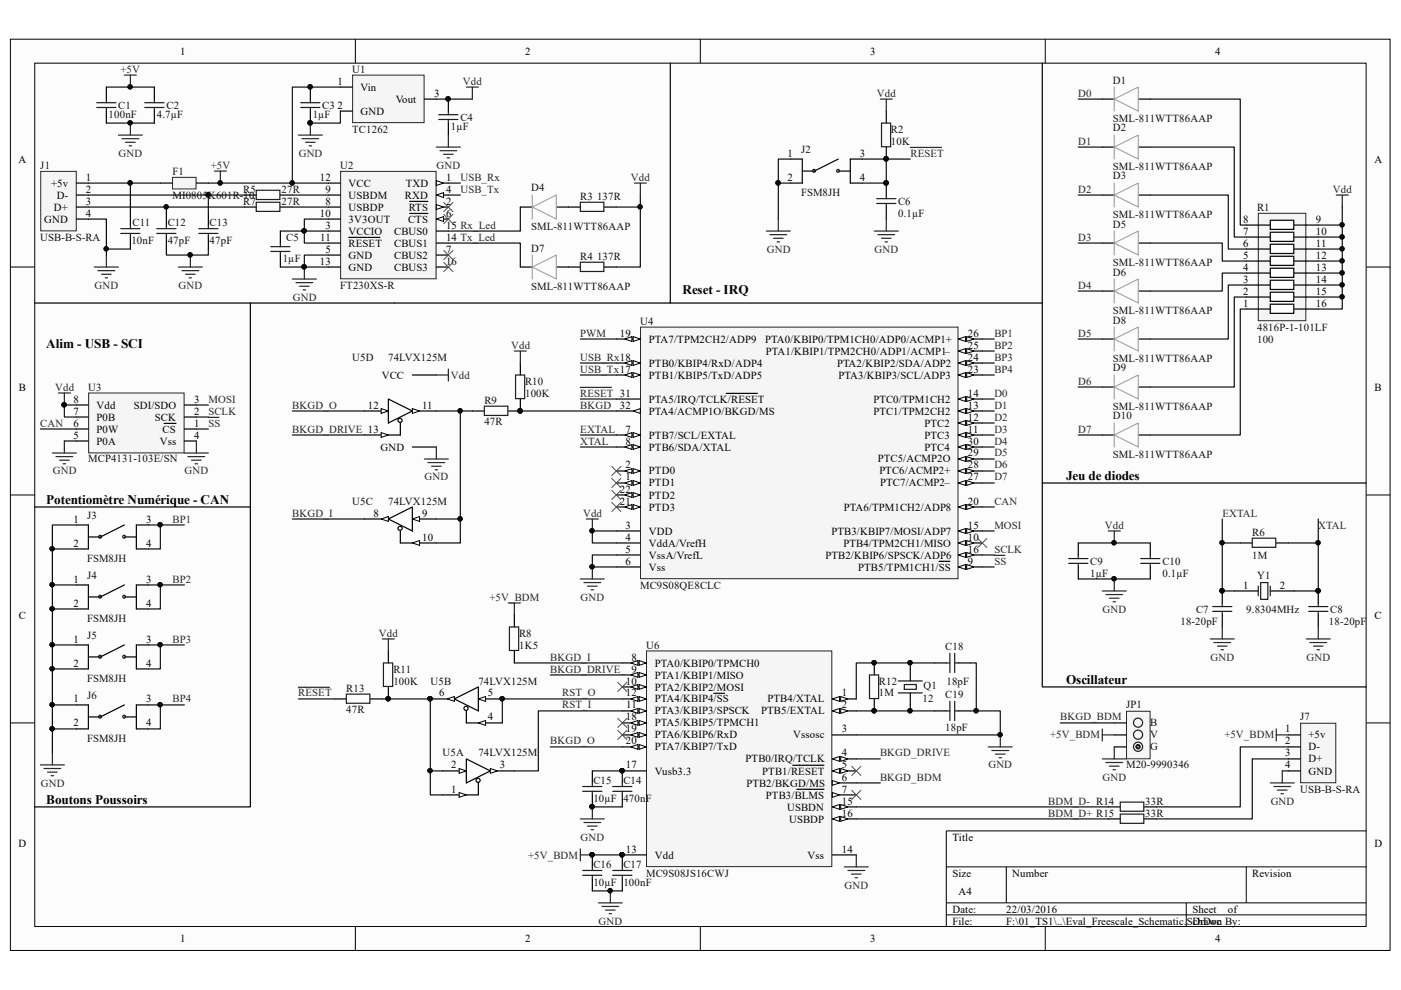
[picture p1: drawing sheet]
<svg xmlns="http://www.w3.org/2000/svg" width="297mm" height="210mm" viewBox="0 0 297 210" stroke-linecap="round" stroke-linejoin="round" font-family="sans-serif">
<defs><g id="words">
<g font-size="2.8">
<text x="144.7" y="62.4">Reset - IRQ</text>
<text x="9.8" y="73.8">Alim - USB - SCI</text>
<text x="226.1" y="101.8">Jeu de diodes</text>
<text x="9.8" y="106.9">Potentiomètre Numérique - CAN</text>
<text x="226.1" y="145">Oscillateur</text>
<text x="9.8" y="170.4">Boutons Poussoirs</text>
</g>
<g font-size="2.3">
<text x="38.2" y="11.6">1</text>
<text x="111.3" y="11.6">2</text>
<text x="184.5" y="11.6">3</text>
<text x="257.6" y="11.6">4</text>
<text x="71.5" y="18">1</text>
<text x="71.5" y="23">2</text>
<text x="76.5" y="19.2">Vin</text>
<text x="83.9" y="21.8">Vout</text>
<text x="92" y="20.5">3</text>
<text x="76.5" y="24.3">GND</text>
<text x="3.9" y="34.5">A</text>
<text x="167" y="33.2">1</text>
<text x="182.3" y="33.2">3</text>
<text x="291.4" y="34.5">A</text>
<text x="10.8" y="39.6">+5v</text>
<text x="18.2" y="38.3">1</text>
<text x="18.2" y="40.8">2</text>
<text x="67.8" y="38.3">12</text>
<text x="69" y="40.8">9</text>
<text x="73.9" y="39.6">VCC</text>
<text x="86" y="39.6">TXD</text>
<text x="94.6" y="38.3">1</text>
<text x="94.6" y="40.8">4</text>
<text x="167" y="38.3">2</text>
<text x="182.3" y="38.3">4</text>
<text x="9.4" y="47.3">GND</text>
<text x="11.4" y="44.7">D+</text>
<text x="12" y="42.1">D-</text>
<text x="18.2" y="43.4">3</text>
<text x="18.2" y="46">4</text>
<text x="67.8" y="46">10</text>
<text x="69" y="43.4">8</text>
<text x="73.9" y="44.7">USBDP</text>
<text x="73.9" y="42.1">USBDM</text>
<text x="73.9" y="47.3">3V3OUT</text>
<text x="85.9" y="42.1">RXD</text>
<text x="86.5" y="47.3">CTS</text>
<text x="86.7" y="44.7">RTS</text>
<text x="94.6" y="43.4">2</text>
<text x="94.6" y="46">6</text>
<text x="263.6" y="47.3">8</text>
<text x="279" y="47.3">9</text>
<text x="67.9" y="51.1">11</text>
<text x="69" y="48.5">3</text>
<text x="69" y="53.6">5</text>
<text x="73.9" y="49.8">VCCIO</text>
<text x="73.9" y="52.3">RESET</text>
<text x="83.6" y="52.3">CBUS1</text>
<text x="83.6" y="49.8">CBUS0</text>
<text x="94.6" y="53.6">7</text>
<text x="94.6" y="51.1">14 Tx_Led</text>
<text x="94.6" y="48.5">15 Rx_Led</text>
<text x="263.6" y="52.3">6</text>
<text x="263.6" y="49.8">7</text>
<text x="279" y="49.8">10</text>
<text x="279" y="52.3">11</text>
<text x="67.8" y="56.1">13</text>
<text x="73.9" y="54.9">GND</text>
<text x="73.9" y="57.4">GND</text>
<text x="83.6" y="54.9">CBUS2</text>
<text x="83.6" y="57.4">CBUS3</text>
<text x="94.6" y="56.1">16</text>
<text x="263.6" y="60">3</text>
<text x="263.6" y="57.4">4</text>
<text x="263.6" y="54.9">5</text>
<text x="279" y="54.9">12</text>
<text x="279" y="57.4">13</text>
<text x="279" y="60">14</text>
<text x="263.6" y="65">1</text>
<text x="263.6" y="62.5">2</text>
<text x="279" y="62.5">15</text>
<text x="279" y="65">16</text>
<text x="131.4" y="71.4">19</text>
<text x="205.2" y="71.4">26</text>
<text x="137.6" y="77.7">PTB0/KBIP4/RxD/ADP4</text>
<text x="137.6" y="72.7">PTA7/TPM2CH2/ADP9</text>
<text x="162.2" y="72.7">PTA0/KBIP0/TPM1CH0/ADP0/ACMP1+</text>
<text x="162.4" y="75.2">PTA1/KBIP1/TPM2CH0/ADP1/ACMP1–</text>
<text x="177.5" y="77.7">PTA2/KBIP2/SDA/ADP2</text>
<text x="205.2" y="76.5">24</text>
<text x="205.2" y="73.9">25</text>
<text x="4" y="82.8">B</text>
<text x="80.9" y="80.3">VCC</text>
<text x="137.6" y="80.3">PTB1/KBIP5/TxD/ADP5</text>
<text x="177.8" y="80.3">PTA3/KBIP3/SCL/ADP3</text>
<text x="205.2" y="79">23</text>
<text x="291.4" y="82.8">B</text>
<text x="15.6" y="87.9">7</text>
<text x="15.6" y="85.4">8</text>
<text x="20.5" y="89.2">P0B</text>
<text x="20.5" y="86.6">Vdd</text>
<text x="28.4" y="86.6">SDI/SDO</text>
<text x="32.9" y="89.2">SCK</text>
<text x="41.1" y="87.9">2</text>
<text x="41.1" y="85.4">3</text>
<text x="78" y="86.6">12</text>
<text x="89.5" y="86.6">11</text>
<text x="131.4" y="86.6">32</text>
<text x="137.6" y="85.4">PTA5/IRQ/TCLK/RESET</text>
<text x="137.6" y="87.9">PTA4/ACMP1O/BKGD/MS</text>
<text x="185.2" y="87.9">PTC1/TPM2CH2</text>
<text x="185.2" y="85.4">PTC0/TPM1CH2</text>
<text x="205.2" y="89.2">12</text>
<text x="205.2" y="86.6">13</text>
<text x="205.2" y="84.1">14</text>
<text x="15.6" y="93">5</text>
<text x="15.6" y="90.4">6</text>
<text x="20.5" y="94.2">P0A</text>
<text x="20.5" y="91.7">P0W</text>
<text x="33.9" y="94.2">Vss</text>
<text x="34.5" y="91.7">CS</text>
<text x="41.1" y="90.4">1</text>
<text x="41.1" y="93">4</text>
<text x="80.7" y="95.5">GND</text>
<text x="132.6" y="91.7">7</text>
<text x="132.6" y="94.2">8</text>
<text x="137.6" y="93">PTB7/SCL/EXTAL</text>
<text x="137.6" y="95.5">PTB6/SDA/XTAL</text>
<text x="196" y="93">PTC3</text>
<text x="196" y="90.4">PTC2</text>
<text x="196" y="95.5">PTC4</text>
<text x="205.2" y="91.7">11</text>
<text x="205.2" y="94.2">30</text>
<text x="132.6" y="101.9">1</text>
<text x="132.6" y="99.3">2</text>
<text x="137.6" y="100.6">PTD0</text>
<text x="186.1" y="98.1">PTC5/ACMP2O</text>
<text x="186.4" y="100.6">PTC6/ACMP2+</text>
<text x="205.2" y="101.9">27</text>
<text x="205.2" y="99.3">28</text>
<text x="205.2" y="96.8">29</text>
<text x="131.4" y="107">21</text>
<text x="131.4" y="104.5">22</text>
<text x="137.6" y="103.1">PTD1</text>
<text x="137.6" y="105.8">PTD2</text>
<text x="186.6" y="103.1">PTC7/ACMP2–</text>
<text x="205.2" y="107">20</text>
<text x="15.6" y="110.8">1</text>
<text x="31" y="110.8">3</text>
<text x="79.2" y="109.6">8</text>
<text x="89.5" y="109.6">9</text>
<text x="132.6" y="112.1">3</text>
<text x="137.6" y="113.4">VDD</text>
<text x="137.6" y="108.3">PTD3</text>
<text x="176.3" y="113.4">PTB3/KBIP7/MOSI/ADP7</text>
<text x="178.9" y="108.3">PTA6/TPM1CH2/ADP8</text>
<text x="205.2" y="112.1">15</text>
<text x="15.6" y="115.9">2</text>
<text x="31" y="115.9">4</text>
<text x="89.5" y="114.7">10</text>
<text x="132.6" y="114.7">4</text>
<text x="132.6" y="117.2">5</text>
<text x="132.6" y="119.7">6</text>
<text x="137.6" y="115.9">VddA/VrefH</text>
<text x="137.6" y="118.5">VssA/VrefL</text>
<text x="175" y="118.5">PTB2/KBIP6/SPSCK/ADP6</text>
<text x="178.8" y="115.9">PTB4/TPM2CH1/MISO</text>
<text x="205.2" y="119.7">9</text>
<text x="205.2" y="114.7">10</text>
<text x="205.2" y="117.2">16</text>
<text x="15.6" y="123.5">1</text>
<text x="31" y="123.5">3</text>
<text x="137.6" y="121">Vss</text>
<text x="181.9" y="121">PTB5/TPM1CH1/SS</text>
<text x="263.6" y="124.8">1</text>
<text x="271.4" y="124.8">2</text>
<text x="4" y="131.2">C</text>
<text x="15.6" y="128.6">2</text>
<text x="31" y="128.6">4</text>
<text x="291.4" y="131.2">C</text>
<text x="15.6" y="136.2">1</text>
<text x="31" y="136.2">3</text>
<text x="15.6" y="141.3">2</text>
<text x="31" y="141.3">4</text>
<text x="133.9" y="140.1">8</text>
<text x="133.9" y="142.6">9</text>
<text x="138.9" y="141.3">PTA0/KBIP0/TPMCH0</text>
<text x="138.9" y="143.9">PTA1/KBIP1/MISO</text>
<text x="15.6" y="148.9">1</text>
<text x="31" y="148.9">3</text>
<text x="93.1" y="147.7">6</text>
<text x="103.5" y="147.7">5</text>
<text x="132.7" y="145.1">10</text>
<text x="132.7" y="147.7">12</text>
<text x="138.9" y="146.4">PTA2/KBIP2/MOSI</text>
<text x="138.9" y="148.9">PTA4/KBIP4/SS</text>
<text x="162.7" y="148.9">PTB4/XTAL</text>
<text x="178.5" y="147.7">1</text>
<text x="15.6" y="154">2</text>
<text x="31" y="154">4</text>
<text x="103.5" y="152.8">4</text>
<text x="132.7" y="152.8">18</text>
<text x="132.7" y="155.3">19</text>
<text x="132.8" y="150.2">11</text>
<text x="138.9" y="151.5">PTA3/KBIP3/SPSCK</text>
<text x="138.9" y="154">PTA5/KBIP5/TPMCH1</text>
<text x="161.4" y="151.5">PTB5/EXTAL</text>
<text x="178.5" y="150.2">2</text>
<text x="178.5" y="155.3">3</text>
<text x="272.5" y="155.3">1</text>
<text x="132.7" y="157.8">20</text>
<text x="138.9" y="156.6">PTA6/KBIP6/RxD</text>
<text x="138.9" y="159.1">PTA7/KBIP7/TxD</text>
<text x="158.1" y="161.6">PTB0/IRQ/TCLK</text>
<text x="168.1" y="156.6">Vssosc</text>
<text x="178.5" y="160.4">4</text>
<text x="272.5" y="157.8">2</text>
<text x="272.5" y="160.4">3</text>
<text x="277.5" y="156.6">+5v</text>
<text x="277.5" y="159.1">D-</text>
<text x="277.5" y="161.6">D+</text>
<text x="95.7" y="162.9">2</text>
<text x="106" y="162.9">3</text>
<text x="132.7" y="162.9">17</text>
<text x="138.9" y="164.3">Vusb3.3</text>
<text x="158.2" y="166.8">PTB2/BKGD/MS</text>
<text x="161.6" y="164.3">PTB1/RESET</text>
<text x="178.5" y="162.9">5</text>
<text x="178.5" y="165.5">6</text>
<text x="272.5" y="162.9">4</text>
<text x="277.5" y="164.3">GND</text>
<text x="95.7" y="168.1">1</text>
<text x="162.4" y="169.3">PTB3/BLMS</text>
<text x="166.9" y="171.9">USBDN</text>
<text x="178.5" y="168.1">7</text>
<text x="178.5" y="170.6">15</text>
<text x="178.5" y="173.2">16</text>
<text x="3.9" y="179.5">D</text>
<text x="167.3" y="174.4">USBDP</text>
<text x="201.9" y="178.2">Title</text>
<text x="291.4" y="179.5">D</text>
<text x="132.7" y="180.8">13</text>
<text x="138.9" y="182">Vdd</text>
<text x="171.2" y="182">Vss</text>
<text x="178.5" y="180.8">14</text>
<text x="201.9" y="185.9">Size</text>
<text x="214.6" y="185.9">Number</text>
<text x="265.5" y="185.9">Revision</text>
<text x="203.2" y="189.7">A4</text>
<text x="201.9" y="193.5">Date:</text>
<text x="201.9" y="196">File:</text>
<text x="213.4" y="193.5">22/03/2016</text>
<text x="213.4" y="196">F:\01_TS1\..\Eval_Freescale_Schematic.SchDoc</text>
<text x="252.8" y="193.5">Sheet</text>
<text x="252.8" y="196">Drawn By:</text>
<text x="260.3" y="193.5">of</text>
<text x="38.2" y="199.8">1</text>
<text x="111.3" y="199.8">2</text>
<text x="184.5" y="199.8">3</text>
<text x="257.6" y="199.8">4</text>
</g>
<g font-size="2.3" fill="#262626">
<text x="25.6" y="15.4">+5V</text>
<text x="98.1" y="18">Vdd</text>
<text x="185.9" y="20.5">Vdd</text>
<text x="228.6" y="20.5">D0</text>
<text x="25.1" y="33.2">GND</text>
<text x="44.7" y="35.7">+5V</text>
<text x="63.3" y="33.2">GND</text>
<text x="92.5" y="35.7">GND</text>
<text x="193" y="33.2">RESET</text>
<text x="228.6" y="30.7">D1</text>
<text x="97.6" y="40.8">USB_Tx</text>
<text x="97.6" y="38.3">USB_Rx</text>
<text x="133.8" y="38.3">Vdd</text>
<text x="228.6" y="40.8">D2</text>
<text x="282.6" y="40.8">Vdd</text>
<text x="162.6" y="53.6">GND</text>
<text x="185.4" y="53.6">GND</text>
<text x="228.6" y="51.1">D3</text>
<text x="20.1" y="61.2">GND</text>
<text x="37.8" y="61.2">GND</text>
<text x="62.1" y="63.8">GND</text>
<text x="228.6" y="61.2">D4</text>
<text x="123" y="71.4">PWM</text>
<text x="210.8" y="71.4">BP1</text>
<text x="228.6" y="71.4">D5</text>
<text x="108.4" y="73.9">Vdd</text>
<text x="123" y="76.5">USB_Rx18</text>
<text x="210.8" y="73.9">BP2</text>
<text x="210.8" y="76.5">BP3</text>
<text x="11.7" y="82.8">Vdd</text>
<text x="95.6" y="80.3">Vdd</text>
<text x="123" y="79">USB_Tx17</text>
<text x="210.8" y="79">BP4</text>
<text x="228.6" y="81.5">D6</text>
<text x="44.2" y="87.9">SCLK</text>
<text x="44.2" y="85.4">MOSI</text>
<text x="62" y="86.6">BKGD_O</text>
<text x="123" y="84.1">RESET 31</text>
<text x="123" y="86.6">BKGD</text>
<text x="210.8" y="84.1">D0</text>
<text x="210.8" y="86.6">D1</text>
<text x="210.8" y="89.2">D2</text>
<text x="8.6" y="90.4">CAN</text>
<text x="44.2" y="90.4">SS</text>
<text x="62" y="91.7">BKGD_DRIVE 13</text>
<text x="123" y="91.7">EXTAL</text>
<text x="123" y="94.2">XTAL</text>
<text x="210.8" y="91.7">D3</text>
<text x="210.8" y="94.2">D4</text>
<text x="228.6" y="91.7">D7</text>
<text x="11.2" y="100.6">GND</text>
<text x="39.1" y="100.6">GND</text>
<text x="90" y="101.9">GND</text>
<text x="210.8" y="96.8">D5</text>
<text x="210.8" y="99.3">D6</text>
<text x="210.8" y="101.9">D7</text>
<text x="210.8" y="107">CAN</text>
<text x="36.6" y="110.8">BP1</text>
<text x="62" y="109.6">BKGD_I</text>
<text x="123.6" y="109.6">Vdd</text>
<text x="210.8" y="112.1">MOSI</text>
<text x="234.3" y="112.1">Vdd</text>
<text x="259.2" y="109.6">EXTAL</text>
<text x="279.5" y="112.1">XTAL</text>
<text x="210.8" y="119.7">SS</text>
<text x="210.8" y="117.2">SCLK</text>
<text x="36.6" y="123.5">BP2</text>
<text x="103.8" y="127.4">+5V_BDM</text>
<text x="123.1" y="127.4">GND</text>
<text x="233.8" y="129.9">GND</text>
<text x="36.6" y="136.2">BP3</text>
<text x="80.3" y="135">Vdd</text>
<text x="116.7" y="142.6">BKGD_DRIVE</text>
<text x="116.7" y="140.1">BKGD_I</text>
<text x="256.6" y="140.1">GND</text>
<text x="277" y="140.1">GND</text>
<text x="36.6" y="148.9">BP4</text>
<text x="63.2" y="147.7">RESET</text>
<text x="119.2" y="147.7">RST_O</text>
<text x="119.2" y="150.2">RST_I</text>
<text x="224.8" y="152.8">BKGD_BDM</text>
<text x="116.7" y="157.8">BKGD_O</text>
<text x="186.6" y="160.4">BKGD_DRIVE</text>
<text x="222.7" y="156.6">+5V_BDM</text>
<text x="259.6" y="156.6">+5V_BDM</text>
<text x="8.6" y="166.8">GND</text>
<text x="186.6" y="165.5">BKGD_BDM</text>
<text x="209.5" y="162.9">GND</text>
<text x="233.8" y="165.5">GND</text>
<text x="222.2" y="170.6">BDM_D- R14</text>
<text x="222.2" y="173.2">BDM_D+ R15</text>
<text x="269.4" y="170.6">GND</text>
<text x="123.1" y="178.2">GND</text>
<text x="112" y="182">+5V_BDM</text>
<text x="179.1" y="188.4">GND</text>
<text x="126.9" y="196">GND</text>
</g>
<g font-size="2.3" fill="#0e0e0e">
<text x="74.7" y="15.4">U1</text>
<text x="236" y="17.7">D1</text>
<text x="25.1" y="23">C1</text>
<text x="35.3" y="23">C2</text>
<text x="68.3" y="23">C3</text>
<text x="23" y="25.1">100nF</text>
<text x="33.3" y="25.1">4.7µF</text>
<text x="66.3" y="25.1">1µF</text>
<text x="74.7" y="28.1">TC1262</text>
<text x="95.6" y="27.6">1µF</text>
<text x="97.6" y="25.6">C4</text>
<text x="188.9" y="28.1">R2</text>
<text x="236" y="25.8">SML-811WTT86AAP</text>
<text x="236" y="27.9">D2</text>
<text x="8.6" y="35.7">J1</text>
<text x="72.1" y="35.7">U2</text>
<text x="169.8" y="32.4">J2</text>
<text x="188.9" y="30.7">10K</text>
<text x="236" y="36">SML-811WTT86AAP</text>
<text x="36.6" y="37">F1</text>
<text x="51.6" y="40.8">R5</text>
<text x="59.7" y="40.8">27R</text>
<text x="112.6" y="40.6">D4</text>
<text x="169.8" y="41.6">FSM8JH</text>
<text x="236" y="38">D3</text>
<text x="36.6" y="42.1">MI0805K601R-10</text>
<text x="51.6" y="43.4">R7</text>
<text x="59.7" y="43.4">27R</text>
<text x="123" y="42.3">R3</text>
<text x="126.6" y="42.3">137R</text>
<text x="190.4" y="46">0.1µF</text>
<text x="190.4" y="43.4">C6</text>
<text x="236" y="46.2">SML-811WTT86AAP</text>
<text x="266.5" y="44.7">R1</text>
<text x="8.6" y="51.1">USB-B-S-RA</text>
<text x="27.9" y="51.8">10nF</text>
<text x="28.1" y="48">C11</text>
<text x="35.6" y="51.8">47pF</text>
<text x="35.6" y="48">C12</text>
<text x="44.4" y="51.8">47pF</text>
<text x="44.4" y="48">C13</text>
<text x="60.7" y="51.1">C5</text>
<text x="112.6" y="48.8">SML-811WTT86AAP</text>
<text x="112.6" y="53.4">D7</text>
<text x="236" y="48.3">D5</text>
<text x="59.9" y="55.6">1µF</text>
<text x="123" y="55.1">R4</text>
<text x="126.6" y="55.1">137R</text>
<text x="236" y="56.4">SML-811WTT86AAP</text>
<text x="236" y="58.4">D6</text>
<text x="72.1" y="61.2">FT230XS-R</text>
<text x="112.6" y="61.5">SML-811WTT86AAP</text>
<text x="135.7" y="68.8">U4</text>
<text x="236" y="66.6">SML-811WTT86AAP</text>
<text x="236" y="68.6">D8</text>
<text x="266.5" y="70.1">4816P-1-101LF</text>
<text x="74.7" y="76.5">U5D</text>
<text x="82.3" y="76.5">74LVX125M</text>
<text x="236" y="76.7">SML-811WTT86AAP</text>
<text x="266.5" y="72.7">100</text>
<text x="18.7" y="82.8">U3</text>
<text x="111.3" y="81.5">R10</text>
<text x="236" y="78.8">D9</text>
<text x="102.7" y="85.6">R9</text>
<text x="111.3" y="84.1">100K</text>
<text x="236" y="86.9">SML-811WTT86AAP</text>
<text x="236" y="88.9">D10</text>
<text x="102.7" y="90.2">47R</text>
<text x="18.7" y="98.1">MCP4131-103E/SN</text>
<text x="236" y="97">SML-811WTT86AAP</text>
<text x="74.7" y="107">U5C</text>
<text x="82.3" y="107">74LVX125M</text>
<text x="18.5" y="110.1">J3</text>
<text x="265.5" y="113.6">R6</text>
<text x="18.5" y="119.2">FSM8JH</text>
<text x="231.1" y="119.7">C9</text>
<text x="246.5" y="119.7">C10</text>
<text x="265.5" y="118.5">1M</text>
<text x="18.5" y="122.8">J4</text>
<text x="135.7" y="124.8">MC9S08QE8CLC</text>
<text x="231.1" y="122.3">1µF</text>
<text x="246.5" y="122.3">0.1µF</text>
<text x="266.5" y="122.8">Y1</text>
<text x="18.5" y="131.9">FSM8JH</text>
<text x="253.6" y="129.9">C7</text>
<text x="264.2" y="129.9">9.8304MHz</text>
<text x="282" y="129.9">C8</text>
<text x="18.5" y="135.5">J5</text>
<text x="110.1" y="137.5">1K5</text>
<text x="110.1" y="135">R8</text>
<text x="137" y="137.5">U6</text>
<text x="200.4" y="137.8">C18</text>
<text x="250.3" y="132.4">18-20pF</text>
<text x="281.8" y="132.4">18-20pF</text>
<text x="83.4" y="142.6">R11</text>
<text x="18.5" y="144.6">FSM8JH</text>
<text x="18.5" y="148.2">J6</text>
<text x="73.4" y="146.7">R13</text>
<text x="83.4" y="145.1">100K</text>
<text x="91.3" y="145.1">U5B</text>
<text x="101.4" y="145.1">74LVX125M</text>
<text x="186.4" y="147.7">1M</text>
<text x="186.4" y="145.1">R12</text>
<text x="195.6" y="148.9">12</text>
<text x="195.8" y="146.1">Q1</text>
<text x="200.4" y="147.9">C19</text>
<text x="200.7" y="145.1">18pF</text>
<text x="73.4" y="151.2">47R</text>
<text x="200.4" y="155">18pF</text>
<text x="238.8" y="150.2">JP1</text>
<text x="243.8" y="154">B</text>
<text x="275.7" y="152.8">J7</text>
<text x="18.5" y="157.3">FSM8JH</text>
<text x="93.8" y="160.4">U5A</text>
<text x="101.4" y="160.4">74LVX125M</text>
<text x="243.8" y="156.6">V</text>
<text x="243.8" y="159.1">G</text>
<text x="125.8" y="166.3">C15</text>
<text x="132.2" y="166.3">C14</text>
<text x="238.8" y="162.9">M20-9990346</text>
<text x="125.8" y="170.1">10µF</text>
<text x="132.2" y="170.1">470nF</text>
<text x="242.8" y="170.6">33R</text>
<text x="242.8" y="173.2">33R</text>
<text x="275.7" y="168.1">USB-B-S-RA</text>
<text x="125.8" y="184.1">C16</text>
<text x="132.2" y="184.1">C17</text>
<text x="137" y="185.9">MC9S08JS16CWJ</text>
<text x="125.8" y="187.9">10µF</text>
<text x="132.2" y="187.9">100nF</text>
</g>
</g></defs>
<path d="M2.3 8.4h292.4v193.1h-292.4z" fill="#fcfcfc"/>
<path d="M2.2 8.3h292.5v193.2h-292.5z" fill="none" stroke="#000" stroke-width=".21"/>
<path d="M7.5 13.5h282.1v182.9h-282.1z" fill="#fcfcfc"/>
<g fill="none" stroke="#000" stroke-width=".21">
<path d="M7.4 13.4h282.2v183h-282.2zM75.3 8.3v5.1M148.5 8.3v5.1M221.6 8.3v5.1M2.2 56.6h5.1M289.7 56.6h5.1M2.2 104.9h5.1M289.7 104.9h5.1M2.2 153.3h5.1M289.7 153.3h5.1M289.7 176.2h-89.1v20.3M75.3 196.5v5.1"/>
<path d="M148.5 196.5v5.1M200.6 183.8h89.1M200.6 191.4h89.1M200.6 194h89.1M213.4 183.8v7.6M221.6 196.5v5.1M251.5 191.4v5.1M264.2 183.8v7.6"/>
</g>
<path d="M16.2 111.3h2.5v5.1h-2.5M26.4 111.3l-5.1 2.6h-2.6M26.4 113.9h2.5M31.5 111.3h-2.6v5.1h2.6" fill="none" stroke="#000" stroke-width=".25"/>
<g fill="none" stroke="#1c1c1c" stroke-width=".25">
<circle cx="21.2" cy="113.8" r=".31"/>
<circle cx="26.3" cy="113.8" r=".31"/>
</g>
<path d="M72.3 36.4h20.2v22.7h-20.2z" fill="#f5f5f5"/>
<path d="M72.2 36.3h20.3v22.8h-20.3z" fill="none" stroke="#262626" stroke-width=".21"/>
<path d="M92.5 38.8h2.6" fill="none" stroke="#000" stroke-width=".25"/>
<path d="M92.5 38.3l1.5 .5-1.5 .5z" fill="#fcfcfc"/>
<path d="M92.5 38.3l1.5 .5-1.5 .5z" fill="none" stroke="#000" stroke-width=".21"/>
<path d="M92.5 43.9h2.6" fill="none" stroke="#000" stroke-width=".25"/>
<path d="M92.5 43.4l1.5 .5-1.5 .5z" fill="#fcfcfc"/>
<path d="M92.5 43.4l1.5 .5-1.5 .5z" fill="none" stroke="#000" stroke-width=".21"/>
<path d="M69.6 49h2.6M86.9 42.7h3.8M92.5 41.4h2.6" fill="none" stroke="#000" stroke-width=".25"/>
<path d="M92.5 41.4l1.5-.6v1.1z" fill="#fcfcfc"/>
<path d="M92.5 41.4l1.5-.6v1.1z" fill="none" stroke="#000" stroke-width=".21"/>
<path d="M69.6 54.1h2.6M92.5 46.4h2.6" fill="none" stroke="#000" stroke-width=".25"/>
<path d="M92.5 46.4l1.5-.5v1.1z" fill="#fcfcfc"/>
<path d="M92.5 46.4l1.5-.5v1.1z" fill="none" stroke="#000" stroke-width=".21"/>
<g fill="none" stroke="#000" stroke-width=".25">
<path d="M69.6 38.8h2.6M69.6 43.9h2.6M69.6 41.4h2.6M69.6 46.4h2.6M69.6 51.5h2.6M69.6 56.6h2.6M73.9 50.3h3.9M77.9 50.3h1.3M79.3 50.3h1.3M86.9 45.3h1.3M88.3 45.3h2.4M92.5 54.1h2.6"/>
<path d="M92.5 51.5h2.6M92.5 56.6h2.6M92.5 49h2.6"/>
</g>
<path d="M18.9 83.4h20.1v12.6h-20.1z" fill="#f5f5f5"/>
<path d="M18.8 83.3h20.2v12.7h-20.2z" fill="none" stroke="#262626" stroke-width=".21"/>
<path d="M16.2 91h2.5M16.2 88.4h2.5M16.2 85.9h2.5M16.2 93.5h2.5M34.8 89.8h1.3M36.2 89.8h1.1M39.1 91h2.5M39.1 88.4h2.5M39.1 85.9h2.5M39.1 93.5h2.5" fill="none" stroke="#000" stroke-width=".25"/>
<path d="M74.8 16h15.1v10h-15.1z" fill="#f5f5f5"/>
<path d="M74.8 15.9h15.1v10.1h-15.1z" fill="none" stroke="#262626" stroke-width=".21"/>
<path d="M72.2 18.5h2.5M72.2 23.6h2.5M90 21h2.5M233.7 21h2.5M241.3 21h2.6" fill="none" stroke="#000" stroke-width=".25"/>
<path d="M236.2 18.5v5.1M236.2 21l5.1-2.5v5.1z" fill="none" stroke="#a6a6a6" stroke-width=".25"/>
<path d="M8.7 36.4h7.5v12.6h-7.5z" fill="#f5f5f5"/>
<path d="M8.6 36.3h7.6v12.7h-7.6z" fill="none" stroke="#262626" stroke-width=".21"/>
<g fill="none" stroke="#000" stroke-width=".25">
<path d="M221 13.4v89h68.7M16.2 38.8h2.5M233.7 31.2h2.5M241.3 31.2h2.6M16.2 41.4h2.5M16.2 43.9h2.5M16.2 46.4h2.5M59.4 49v2.5M59.4 54.1v2.5M233.7 41.4h2.5M233.7 51.5h2.5M241.3 41.4h2.6"/>
<path d="M241.3 51.5h2.6M53.1 64.2v43.3h-45.8M233.7 61.7h2.5M233.7 71.9h2.5M241.3 61.7h2.6M241.3 71.9h2.6M233.7 82.1h2.5M233.7 92.2h2.5M241.3 82.1h2.6M241.3 92.2h2.6M53.1 107.5v63.6h-45.8M16.2 124h2.5v5.1h-2.5"/>
<path d="M16.2 136.7h2.5v5.1h-2.5M26.4 124l-5.1 2.6h-2.6M26.4 126.6h2.5M26.4 136.7l-5.1 2.6h-2.6M26.4 139.3h2.5M31.5 124h-2.6v5.1h2.6M31.5 136.7h-2.6v5.1h2.6M16.2 149.5h2.5v5h-2.5M26.4 149.5l-5.1 2.5h-2.6M26.4 152h2.5M31.5 149.5h-2.6v5h2.6"/>
</g>
<g fill="none" stroke="#a6a6a6" stroke-width=".25">
<path d="M236.2 31.2l5.1-2.6v5.1zM236.2 28.6v5.1M236.2 38.8v5.1M236.2 41.4l5.1-2.6v5.1zM236.2 51.5l5.1-2.5v5.1zM236.2 49v5.1M236.2 59.2v5M236.2 61.7l5.1-2.5v5zM236.2 71.9l5.1-2.6v5.1zM236.2 69.3v5.1M236.2 79.5v5.1M236.2 82.1l5.1-2.6v5.1z"/>
<path d="M236.2 92.2l5.1-2.5v5.1zM236.2 89.7v5.1"/>
</g>
<g fill="none" stroke="#1c1c1c" stroke-width=".25">
<path d="M57.4 52.3h4.1M57.4 53.3h4.1M59.4 51.5v.8M59.4 53.3v.8"/>
<circle cx="21.2" cy="139.2" r=".32"/>
<circle cx="21.2" cy="126.5" r=".31"/>
<circle cx="26.3" cy="139.2" r=".31"/>
<circle cx="26.3" cy="126.5" r=".3"/>
<circle cx="21.2" cy="152" r=".31"/>
<circle cx="26.3" cy="152" r=".31"/>
</g>
<g fill="none" stroke="#262626" stroke-width=".25">
<path d="M98.9 18.5h2.5M100.1 18.5v2.5M63.3 28.6h5M64 29.4h3.6M64.8 30.2h2M65.5 30.9h.6M65.8 26.1v2.5M20 56.6h5.1M20.8 57.4h3.5M21.5 58.1h2.1M22.3 58.9h.5M22.6 54.1v2.5"/>
<path d="M62 59.2h5.1M62.7 59.9h3.6M64.5 56.6v2.6M283.3 41.4h2.6M284.6 41.4v2.5M63.5 60.7h2M64.3 61.5h.5M11.1 96h5.1M11.9 96.8h3.5M12.4 83.3h2.5M12.6 97.6h2.1M13.4 98.3h.5"/>
<path d="M13.6 83.3v2.6M13.6 93.5v2.5M39.1 96h5.1M39.9 96.8h3.5M40.6 97.6h2.1M41.4 98.3h.5M41.6 93.5v2.5M44.2 88.5h1.1M45.3 88.5h1.1M11.1 159.6v2.6M8.6 162.2h5M9.3 162.9h3.6"/>
<path d="M10.1 163.7h2M10.9 164.5h.5"/>
</g>
<g fill="#0e0e0e" stroke="#0e0e0e" stroke-width=".21">
<circle cx="64.5" cy="56.6" r=".46"/>
<circle cx="65.8" cy="26" r=".46"/>
<circle cx="13.6" cy="85.8" r=".47"/>
</g>
<path d="M94 42.9l2.1 2M94 45.4l2.1 2.1M94 53.1l2.1 2M94 55.6l2.1 2M96.1 42.9l-2.1 2M96.1 45.4l-2.1 2.1M96.1 53.1l-2.1 2M96.1 55.6l-2.1 2" fill="none" stroke="#4c4c4c" stroke-width=".21"/>
<path d="M135.9 69.4h67.2v53.3h-67.2z" fill="#f5f5f5"/>
<path d="M135.8 69.4h67.3v53.3h-67.3z" fill="none" stroke="#262626" stroke-width=".21"/>
<path d="M130.7 102.4h5.1" fill="none" stroke="#000" stroke-width=".25"/>
<path d="M134.2 101.9l1.6 .5-1.6 .5z" fill="#fcfcfc"/>
<path d="M134.2 101.9l1.6 .5-1.6 .5z" fill="none" stroke="#000" stroke-width=".21"/>
<path d="M132.5 102.4l1.5-.5v1z" fill="#fcfcfc"/>
<path d="M132.5 102.4l1.5-.5v1z" fill="none" stroke="#000" stroke-width=".21"/>
<path d="M130.7 99.9h5.1" fill="none" stroke="#000" stroke-width=".25"/>
<path d="M134.2 99.4l1.6 .5-1.6 .5z" fill="#fcfcfc"/>
<path d="M134.2 99.4l1.6 .5-1.6 .5z" fill="none" stroke="#000" stroke-width=".21"/>
<path d="M132.5 99.9l1.5-.5v1z" fill="#fcfcfc"/>
<path d="M132.5 99.9l1.5-.5v1z" fill="none" stroke="#000" stroke-width=".21"/>
<path d="M130.7 92.2h5.1M130.7 112.6h5.1M130.7 115.1h5.1M130.7 117.7h5.1M130.7 120.2h5.1" fill="none" stroke="#000" stroke-width=".25"/>
<path d="M134.2 91.7l1.6 .5-1.6 .5z" fill="#fcfcfc"/>
<path d="M134.2 91.7l1.6 .5-1.6 .5z" fill="none" stroke="#000" stroke-width=".21"/>
<path d="M132.5 92.2l1.5-.5v1z" fill="#fcfcfc"/>
<path d="M132.5 92.2l1.5-.5v1z" fill="none" stroke="#000" stroke-width=".21"/>
<path d="M130.7 94.8h5.1" fill="none" stroke="#000" stroke-width=".25"/>
<path d="M134.2 94.3l1.6 .5-1.6 .5z" fill="#fcfcfc"/>
<path d="M134.2 94.3l1.6 .5-1.6 .5z" fill="none" stroke="#000" stroke-width=".21"/>
<path d="M132.5 94.8l1.5-.5v1z" fill="#fcfcfc"/>
<path d="M132.5 94.8l1.5-.5v1z" fill="none" stroke="#000" stroke-width=".21"/>
<path d="M203.2 120.2h5.1" fill="none" stroke="#000" stroke-width=".25"/>
<path d="M203.2 120.2l1.5-.5v1z" fill="#fcfcfc"/>
<path d="M203.2 120.2l1.5-.5v1z" fill="none" stroke="#000" stroke-width=".21"/>
<path d="M205 119.7l1.5 .5-1.5 .5z" fill="#fcfcfc"/>
<path d="M205 119.7l1.5 .5-1.5 .5z" fill="none" stroke="#000" stroke-width=".21"/>
<path d="M199.1 119h1.1M200.3 119h1.1M203.2 115.1h5.1" fill="none" stroke="#000" stroke-width=".25"/>
<path d="M203.2 115.1l1.5-.5v1z" fill="#fcfcfc"/>
<path d="M203.2 115.1l1.5-.5v1z" fill="none" stroke="#000" stroke-width=".21"/>
<path d="M205 114.6l1.5 .5-1.5 .5z" fill="#fcfcfc"/>
<path d="M205 114.6l1.5 .5-1.5 .5z" fill="none" stroke="#000" stroke-width=".21"/>
<path d="M203.2 92.2h5.1" fill="none" stroke="#000" stroke-width=".25"/>
<path d="M203.2 92.2l1.5-.5v1z" fill="#fcfcfc"/>
<path d="M203.2 92.2l1.5-.5v1z" fill="none" stroke="#000" stroke-width=".21"/>
<path d="M205 91.7l1.5 .5-1.5 .5z" fill="#fcfcfc"/>
<path d="M205 91.7l1.5 .5-1.5 .5z" fill="none" stroke="#000" stroke-width=".21"/>
<path d="M203.2 89.7h5.1" fill="none" stroke="#000" stroke-width=".25"/>
<path d="M203.2 89.7l1.5-.5v1z" fill="#fcfcfc"/>
<path d="M203.2 89.7l1.5-.5v1z" fill="none" stroke="#000" stroke-width=".21"/>
<path d="M205 89.2l1.5 .5-1.5 .5z" fill="#fcfcfc"/>
<path d="M205 89.2l1.5 .5-1.5 .5z" fill="none" stroke="#000" stroke-width=".21"/>
<path d="M203.2 87.1h5.1" fill="none" stroke="#000" stroke-width=".25"/>
<path d="M203.2 87.1l1.5-.5v1.1z" fill="#fcfcfc"/>
<path d="M203.2 87.1l1.5-.5v1.1z" fill="none" stroke="#000" stroke-width=".21"/>
<path d="M205 86.6l1.5 .5-1.5 .6z" fill="#fcfcfc"/>
<path d="M205 86.6l1.5 .5-1.5 .6z" fill="none" stroke="#000" stroke-width=".21"/>
<path d="M203.2 84.6h5.1" fill="none" stroke="#000" stroke-width=".25"/>
<path d="M203.2 84.6l1.5-.5v1z" fill="#fcfcfc"/>
<path d="M203.2 84.6l1.5-.5v1z" fill="none" stroke="#000" stroke-width=".21"/>
<path d="M205 84.1l1.5 .5-1.5 .5z" fill="#fcfcfc"/>
<path d="M205 84.1l1.5 .5-1.5 .5z" fill="none" stroke="#000" stroke-width=".21"/>
<path d="M203.2 112.6h5.1" fill="none" stroke="#000" stroke-width=".25"/>
<path d="M203.2 112.6l1.5-.5v1z" fill="#fcfcfc"/>
<path d="M203.2 112.6l1.5-.5v1z" fill="none" stroke="#000" stroke-width=".21"/>
<path d="M205 112.1l1.5 .5-1.5 .5z" fill="#fcfcfc"/>
<path d="M205 112.1l1.5 .5-1.5 .5z" fill="none" stroke="#000" stroke-width=".21"/>
<path d="M203.2 117.7h5.1" fill="none" stroke="#000" stroke-width=".25"/>
<path d="M203.2 117.7l1.5-.5v1z" fill="#fcfcfc"/>
<path d="M203.2 117.7l1.5-.5v1z" fill="none" stroke="#000" stroke-width=".21"/>
<path d="M205 117.2l1.5 .5-1.5 .5z" fill="#fcfcfc"/>
<path d="M205 117.2l1.5 .5-1.5 .5z" fill="none" stroke="#000" stroke-width=".21"/>
<path d="M130.7 79.5h5.1" fill="none" stroke="#000" stroke-width=".25"/>
<path d="M134.2 79l1.6 .5-1.6 .5z" fill="#fcfcfc"/>
<path d="M134.2 79l1.6 .5-1.6 .5z" fill="none" stroke="#000" stroke-width=".21"/>
<path d="M132.5 79.5l1.5-.5v1z" fill="#fcfcfc"/>
<path d="M132.5 79.5l1.5-.5v1z" fill="none" stroke="#000" stroke-width=".21"/>
<path d="M130.7 77h5.1" fill="none" stroke="#000" stroke-width=".25"/>
<path d="M134.2 76.5l1.6 .5-1.6 .5z" fill="#fcfcfc"/>
<path d="M134.2 76.5l1.6 .5-1.6 .5z" fill="none" stroke="#000" stroke-width=".21"/>
<path d="M132.5 77l1.5-.5v1z" fill="#fcfcfc"/>
<path d="M132.5 77l1.5-.5v1z" fill="none" stroke="#000" stroke-width=".21"/>
<path d="M130.7 71.9h5.1" fill="none" stroke="#000" stroke-width=".25"/>
<path d="M134.2 71.4l1.6 .5-1.6 .5z" fill="#fcfcfc"/>
<path d="M134.2 71.4l1.6 .5-1.6 .5z" fill="none" stroke="#000" stroke-width=".21"/>
<path d="M132.5 71.9l1.5-.5v1z" fill="#fcfcfc"/>
<path d="M132.5 71.9l1.5-.5v1z" fill="none" stroke="#000" stroke-width=".21"/>
<path d="M203.2 107.5h5.1" fill="none" stroke="#000" stroke-width=".25"/>
<path d="M203.2 107.5l1.5-.5v1z" fill="#fcfcfc"/>
<path d="M203.2 107.5l1.5-.5v1z" fill="none" stroke="#000" stroke-width=".21"/>
<path d="M205 107l1.5 .5-1.5 .5z" fill="#fcfcfc"/>
<path d="M205 107l1.5 .5-1.5 .5z" fill="none" stroke="#000" stroke-width=".21"/>
<path d="M130.7 107.5h5.1" fill="none" stroke="#000" stroke-width=".25"/>
<path d="M134.2 107l1.6 .5-1.6 .5z" fill="#fcfcfc"/>
<path d="M134.2 107l1.6 .5-1.6 .5z" fill="none" stroke="#000" stroke-width=".21"/>
<path d="M132.5 107.5l1.5-.5v1z" fill="#fcfcfc"/>
<path d="M132.5 107.5l1.5-.5v1z" fill="none" stroke="#000" stroke-width=".21"/>
<path d="M130.7 104.9h5.1" fill="none" stroke="#000" stroke-width=".25"/>
<path d="M134.2 104.4l1.6 .5-1.6 .6z" fill="#fcfcfc"/>
<path d="M134.2 104.4l1.6 .5-1.6 .6z" fill="none" stroke="#000" stroke-width=".21"/>
<path d="M132.5 104.9l1.5-.5v1.1z" fill="#fcfcfc"/>
<path d="M132.5 104.9l1.5-.5v1.1z" fill="none" stroke="#000" stroke-width=".21"/>
<path d="M203.2 79.5h5.1" fill="none" stroke="#000" stroke-width=".25"/>
<path d="M203.2 79.5l1.5-.5v1z" fill="#fcfcfc"/>
<path d="M203.2 79.5l1.5-.5v1z" fill="none" stroke="#000" stroke-width=".21"/>
<path d="M205 79l1.5 .5-1.5 .5z" fill="#fcfcfc"/>
<path d="M205 79l1.5 .5-1.5 .5z" fill="none" stroke="#000" stroke-width=".21"/>
<path d="M203.2 77h5.1" fill="none" stroke="#000" stroke-width=".25"/>
<path d="M203.2 77l1.5-.5v1z" fill="#fcfcfc"/>
<path d="M203.2 77l1.5-.5v1z" fill="none" stroke="#000" stroke-width=".21"/>
<path d="M205 76.5l1.5 .5-1.5 .5z" fill="#fcfcfc"/>
<path d="M205 76.5l1.5 .5-1.5 .5z" fill="none" stroke="#000" stroke-width=".21"/>
<path d="M203.2 74.4h5.1" fill="none" stroke="#000" stroke-width=".25"/>
<path d="M203.2 74.4l1.5-.5v1z" fill="#fcfcfc"/>
<path d="M203.2 74.4l1.5-.5v1z" fill="none" stroke="#000" stroke-width=".21"/>
<path d="M205 73.9l1.5 .5-1.5 .5z" fill="#fcfcfc"/>
<path d="M205 73.9l1.5 .5-1.5 .5z" fill="none" stroke="#000" stroke-width=".21"/>
<path d="M203.2 71.9h5.1" fill="none" stroke="#000" stroke-width=".25"/>
<path d="M203.2 71.9l1.5-.5v1z" fill="#fcfcfc"/>
<path d="M203.2 71.9l1.5-.5v1z" fill="none" stroke="#000" stroke-width=".21"/>
<path d="M205 71.4l1.5 .5-1.5 .5z" fill="#fcfcfc"/>
<path d="M205 71.4l1.5 .5-1.5 .5z" fill="none" stroke="#000" stroke-width=".21"/>
<path d="M203.2 102.4h5.1" fill="none" stroke="#000" stroke-width=".25"/>
<path d="M203.2 102.4l1.5-.5v1z" fill="#fcfcfc"/>
<path d="M203.2 102.4l1.5-.5v1z" fill="none" stroke="#000" stroke-width=".21"/>
<path d="M205 101.9l1.5 .5-1.5 .5z" fill="#fcfcfc"/>
<path d="M205 101.9l1.5 .5-1.5 .5z" fill="none" stroke="#000" stroke-width=".21"/>
<path d="M203.2 99.9h5.1" fill="none" stroke="#000" stroke-width=".25"/>
<path d="M203.2 99.9l1.5-.5v1z" fill="#fcfcfc"/>
<path d="M203.2 99.9l1.5-.5v1z" fill="none" stroke="#000" stroke-width=".21"/>
<path d="M205 99.4l1.5 .5-1.5 .5z" fill="#fcfcfc"/>
<path d="M205 99.4l1.5 .5-1.5 .5z" fill="none" stroke="#000" stroke-width=".21"/>
<path d="M203.2 97.3h5.1" fill="none" stroke="#000" stroke-width=".25"/>
<path d="M203.2 97.3l1.5-.5v1z" fill="#fcfcfc"/>
<path d="M203.2 97.3l1.5-.5v1z" fill="none" stroke="#000" stroke-width=".21"/>
<path d="M205 96.8l1.5 .5-1.5 .5z" fill="#fcfcfc"/>
<path d="M205 96.8l1.5 .5-1.5 .5z" fill="none" stroke="#000" stroke-width=".21"/>
<path d="M203.2 94.8h5.1" fill="none" stroke="#000" stroke-width=".25"/>
<path d="M203.2 94.8l1.5-.5v1z" fill="#fcfcfc"/>
<path d="M203.2 94.8l1.5-.5v1z" fill="none" stroke="#000" stroke-width=".21"/>
<path d="M205 94.3l1.5 .5-1.5 .5z" fill="#fcfcfc"/>
<path d="M205 94.3l1.5 .5-1.5 .5z" fill="none" stroke="#000" stroke-width=".21"/>
<path d="M130.7 84.6h5.1M130.7 87.1h5.1M154 83.4h2.7M156.7 83.4h1.1M157.9 83.4h1.3M159.3 83.4h1.3" fill="none" stroke="#000" stroke-width=".25"/>
<path d="M134.2 87.1l1.6-.5v1.1z" fill="#fcfcfc"/>
<path d="M134.2 87.1l1.6-.5v1.1z" fill="none" stroke="#000" stroke-width=".21"/>
<path d="M210.8 117.7h1.1M212 117.7h1.1M235 112.6h2.5M236.2 112.6v2.5M233.7 125.3h5.1M234.5 126.1h3.5M235.2 126.8h2.1M236 127.6h.5M236.2 122.8v2.5" fill="none" stroke="#262626" stroke-width=".25"/>
<g fill="#0e0e0e" stroke="#0e0e0e" stroke-width=".21">
<circle cx="236.2" cy="115.1" r=".47"/>
<circle cx="236.2" cy="122.7" r=".47"/>
</g>
<path d="M129.7 98.8l2 2.1M131.7 98.8l-2 2.1M129.7 101.4l2 2M129.7 103.9l2 2.1M129.7 106.5l2 2M131.7 101.4l-2 2M131.7 103.9l-2 2.1M131.7 106.5l-2 2M207.2 114.1l2.1 2M209.3 114.1l-2.1 2" fill="none" stroke="#4c4c4c" stroke-width=".21"/>
<path d="M221 102.4v43.2h68.7" fill="none" stroke="#000" stroke-width=".25"/>
<path d="M36.7 37.7h4.9v2.4h-4.9z" fill="#f5f5f5"/>
<path d="M36.6 37.6h5v2.5h-5z" fill="none" stroke="#262626" stroke-width=".21"/>
<g fill="none" stroke="#000" stroke-width=".25">
<path d="M22.6 18.5v2.5M32.7 18.5v2.5M65.8 18.5v2.5M142.1 13.4v50.8h-134.8M22.6 23.6v2.5M32.7 23.6v2.5M34 38.8h2.5M41.6 38.8h2.6M65.8 23.6v2.5M95.1 21v2.6M95.1 26.1v2.5M167.6 33.7h2.5v5.1h-2.5"/>
<path d="M177.7 33.7l-5 2.6h-2.6M177.7 36.3h2.6M182.8 33.7h-2.5v5.1h2.5M187.9 23.6v2.5M187.9 31.2v2.5M187.9 38.8v2.6M110.3 43.9h2.6M110.3 56.6h2.6M118 43.9h5M118 56.6h5M128.1 43.9h2.6M128.1 56.6h2.6"/>
<path d="M187.9 43.9v2.5M142.1 64.2h78.9M228.6 115.1v2.6M243.9 115.1v2.6M263 115.1h2.5M270.6 115.1h2.5M228.6 120.2v2.6M243.9 120.2v2.6M259.1 125.3v2.5M259.1 130.4v2.5M261.7 125.3h5.1M269.3 125.3h5.1"/>
<path d="M279.5 125.3v2.5M279.5 130.4v2.5"/>
</g>
<g fill="#0e0e0e" stroke="#0e0e0e" stroke-width=".21">
<circle cx="95" cy="21" r=".46"/>
<circle cx="65.8" cy="26" r=".46"/>
<circle cx="65.8" cy="18.4" r=".46"/>
<circle cx="27.6" cy="26" r=".46"/>
<circle cx="27.6" cy="18.4" r=".46"/>
<circle cx="259.1" cy="125.3" r=".46"/>
<circle cx="279.4" cy="125.3" r=".46"/>
<circle cx="187.9" cy="38.8" r=".46"/>
<circle cx="187.9" cy="33.7" r=".46"/>
<circle cx="125.5" cy="120.2" r=".46"/>
<circle cx="125.5" cy="112.5" r=".46"/>
<circle cx="46.7" cy="38.8" r=".46"/>
</g>
<g fill="none" stroke="#1c1c1c" stroke-width=".25">
<path d="M20.5 21.8h4.1M20.5 22.8h4.1M22.6 21v.8M22.6 22.8v.8M30.7 21.8h4.1M30.7 22.8h4.1M32.7 21v.8M32.7 22.8v.8M63.8 21.8h4M63.8 22.8h4M65.8 21v.8M65.8 22.8v.8"/>
<path d="M93 24.3h4.1M93 25.3h4.1M95.1 23.6v.7M95.1 25.3v.8M186.9 26.1h1.9v5h-1.9zM123 42.9h5v1.9h-5zM123 55.6h5v2h-5zM185.9 42.1h4M185.9 43.1h4M187.9 41.4v.7M187.9 43.1v.8M226.6 118.4h4.1"/>
<path d="M226.6 119.4h4.1M228.6 117.7v.7M228.6 119.4v.8M241.8 118.4h4.1M241.8 119.4h4.1M243.9 117.7v.7M243.9 119.4v.8M265.5 114.1h5v1.9h-5zM257.1 128.6h4.1M257.1 129.6h4.1M259.1 127.8v.8M259.1 129.6v.8"/>
<path d="M266.8 124.3v2M267.3 123.5h1.5v3.6h-1.5zM269.3 124.3v2M277.5 128.6h4M277.5 129.6h4M279.5 127.8v.8M279.5 129.6v.8"/>
<circle cx="172.6" cy="36.2" r=".31"/>
<circle cx="177.7" cy="36.2" r=".3"/>
</g>
<g fill="none" stroke="#262626" stroke-width=".25">
<path d="M26.4 15.9h2.5M27.6 15.9v2.6M25.1 28.6h5.1M25.9 29.4h3.5M26.6 30.2h2.1M27.4 30.9h.5M27.6 26.1v2.5M45.5 36.3h2.5M46.7 36.3v2.5M92.5 31.2h5.1M93.3 31.9h3.5M94 32.7h2.1"/>
<path d="M94.8 33.5h.5M95.1 28.6v2.6M134.5 38.8h2.5M135.8 38.8v2.6M186.6 21h2.6M187.9 21v2.6M193 31.3h3.9M197 31.3h1.3M198.3 31.3h1.3M162.5 49h5.1M163.2 49.8h3.6M164 50.5h2"/>
<path d="M164.8 51.3h.5M165 46.4v2.6M185.4 49h5.1M186.1 49.8h3.6M186.9 50.5h2M187.7 51.3h.5M187.9 46.4v2.6M123 82.1h3.9M127 82.1h1.3M128.4 82.1h1.3M124.3 110h2.6M125.6 110v2.6"/>
<path d="M123 122.8h5.1M123.8 123.5h3.6M124.6 124.3h2M125.3 125h.5M125.6 120.2v2.6M256.6 135.5h5.1M257.4 136.2h3.5M258.1 137h2.1M258.9 137.8h.5M259.1 132.9v2.6M276.9 135.5h5.1M277.7 136.2h3.6"/>
<path d="M278.5 137h2M279.2 137.8h.5M279.5 132.9v2.6"/>
</g>
<path d="M112.9 43.9l5.1-2.5v5zM112.9 56.6l5.1-2.5v5.1zM112.9 41.4v5M112.9 54.1v5.1" fill="none" stroke="#a6a6a6" stroke-width=".25"/>
<path d="M266.9 45.3h10v22.7h-10z" fill="#f5f5f5"/>
<path d="M266.8 45.2h10.1v22.8h-10.1z" fill="none" stroke="#262626" stroke-width=".21"/>
<path d="M264.2 57.9h2.6M264.2 55.3h2.6M264.2 52.8h2.6M264.2 50.3h2.6M264.2 47.7h2.6M264.2 65.5h2.6M264.2 63h2.6M264.2 60.4h2.6" fill="none" stroke="#000" stroke-width=".25"/>
<path d="M269.3 56.9h5v1.9h-5z" fill-rule="evenodd" fill="#fefefe" stroke="#000" stroke-width=".25"/>
<path d="M266.8 57.9h2.5M274.4 57.9h2.5M266.8 60.4h2.5M274.4 60.4h2.5" fill="none" stroke="#000" stroke-width=".25"/>
<g fill="#fefefe" stroke="#000" stroke-width=".25">
<path d="M269.3 59.4h5v2h-5z" fill-rule="evenodd"/>
<path d="M269.3 62h5v1.9h-5z" fill-rule="evenodd"/>
</g>
<path d="M266.8 63h2.5M274.4 63h2.5" fill="none" stroke="#000" stroke-width=".25"/>
<path d="M269.3 64.5h5v1.9h-5z" fill-rule="evenodd" fill="#fefefe" stroke="#000" stroke-width=".25"/>
<path d="M266.8 65.5h2.5M274.4 65.5h2.5" fill="none" stroke="#000" stroke-width=".25"/>
<path d="M269.3 54.3h5v2h-5z" fill-rule="evenodd" fill="#fefefe" stroke="#000" stroke-width=".25"/>
<path d="M266.8 55.3h2.5M274.4 55.3h2.5" fill="none" stroke="#000" stroke-width=".25"/>
<path d="M269.3 51.8h5v1.9h-5z" fill-rule="evenodd" fill="#fefefe" stroke="#000" stroke-width=".25"/>
<path d="M266.8 52.8h2.5M274.4 52.8h2.5" fill="none" stroke="#000" stroke-width=".25"/>
<path d="M269.3 49.2h5v2h-5z" fill-rule="evenodd" fill="#fefefe" stroke="#000" stroke-width=".25"/>
<path d="M266.8 50.3h2.5M274.4 50.3h2.5" fill="none" stroke="#000" stroke-width=".25"/>
<path d="M269.3 46.7h5v1.9h-5z" fill-rule="evenodd" fill="#fefefe" stroke="#000" stroke-width=".25"/>
<g fill="none" stroke="#000" stroke-width=".25">
<path d="M27.6 45.2v2.5M27.6 50.3v2.5M35.3 45.2v2.5M35.3 50.3v2.5M44.2 45.2v2.5M44.2 50.3v2.5M51.8 41.4h2.6M51.8 43.9h2.6M59.4 41.4h2.6M59.4 43.9h2.6M266.8 47.7h2.5M274.4 47.7h5.1"/>
<path d="M276.9 50.3h2.6M276.9 52.8h2.6M276.9 55.3h2.6M276.9 57.9h2.6M276.9 60.4h2.6M276.9 63h2.6M276.9 65.5h2.6M93.8 168.5h5.1M98.9 160.9l5.1 2.6-5.1 2.5z"/>
</g>
<g fill="none" stroke="#1c1c1c" stroke-width=".25">
<path d="M25.6 48.5h4.1M25.6 49.5h4.1M27.6 47.7v.8M27.6 49.5v.8M33.2 48.5h4.1M33.2 49.5h4.1M35.3 47.7v.8M35.3 49.5v.8M42.1 48.5h4.1M42.1 49.5h4.1M44.2 47.7v.8M44.2 49.5v.8"/>
<path d="M54.3 40.3h5v2h-5zM54.3 42.9h5v1.9h-5z"/>
</g>
<path d="M37.8 56.6h5.1M38.6 57.4h3.5M39.3 58.1h2.1M40.1 58.9h.5M40.4 54.1v2.5" fill="none" stroke="#262626" stroke-width=".25"/>
<circle cx="40.3" cy="54" r=".47" fill="#0e0e0e" stroke="#0e0e0e" stroke-width=".21"/>
<path d="M97.3 168l1.6 .5-1.6 .5z" fill="#fcfcfc"/>
<path d="M97.3 168l1.6 .5-1.6 .5z" fill="none" stroke="#000" stroke-width=".21"/>
<path d="M93.8 163.5h5.1" fill="none" stroke="#000" stroke-width=".25"/>
<path d="M97.3 162.9l1.6 .6-1.6 .5z" fill="#fcfcfc"/>
<path d="M97.3 162.9l1.6 .6-1.6 .5z" fill="none" stroke="#000" stroke-width=".21"/>
<path d="M104 163.5h5.1" fill="none" stroke="#000" stroke-width=".25"/>
<path d="M104 162.9l1.5 .6-1.5 .5z" fill="#fcfcfc"/>
<path d="M104 162.9l1.5 .6-1.5 .5z" fill="none" stroke="#000" stroke-width=".21"/>
<g fill="none" stroke="#000" stroke-width=".25">
<path d="M101.4 166v2.5h-2.5"/>
<circle cx="101.4" cy="165.4" r=".44"/>
</g>
<path d="M137.2 138.1h39.2v45.6h-39.2z" fill="#f5f5f5"/>
<path d="M137.1 138h39.3v45.7h-39.3z" fill="none" stroke="#262626" stroke-width=".21"/>
<path d="M131.9 140.6h5.1" fill="none" stroke="#000" stroke-width=".25"/>
<path d="M135.5 140.1l1.5 .5-1.5 .5z" fill="#fcfcfc"/>
<path d="M135.5 140.1l1.5 .5-1.5 .5z" fill="none" stroke="#000" stroke-width=".21"/>
<path d="M133.7 140.6l1.5-.5v1z" fill="#fcfcfc"/>
<path d="M133.7 140.6l1.5-.5v1z" fill="none" stroke="#000" stroke-width=".21"/>
<path d="M131.9 143.1h5.1" fill="none" stroke="#000" stroke-width=".25"/>
<path d="M135.5 142.6l1.5 .5-1.5 .5z" fill="#fcfcfc"/>
<path d="M135.5 142.6l1.5 .5-1.5 .5z" fill="none" stroke="#000" stroke-width=".21"/>
<path d="M133.7 143.1l1.5-.5v1z" fill="#fcfcfc"/>
<path d="M133.7 143.1l1.5-.5v1z" fill="none" stroke="#000" stroke-width=".21"/>
<path d="M131.9 145.6h5.1" fill="none" stroke="#000" stroke-width=".25"/>
<path d="M135.5 145.1l1.5 .5-1.5 .6z" fill="#fcfcfc"/>
<path d="M135.5 145.1l1.5 .5-1.5 .6z" fill="none" stroke="#000" stroke-width=".21"/>
<path d="M133.7 145.6l1.5-.5v1.1z" fill="#fcfcfc"/>
<path d="M133.7 145.6l1.5-.5v1.1z" fill="none" stroke="#000" stroke-width=".21"/>
<path d="M131.9 150.7h5.1" fill="none" stroke="#000" stroke-width=".25"/>
<path d="M135.5 150.2l1.5 .5-1.5 .5z" fill="#fcfcfc"/>
<path d="M135.5 150.2l1.5 .5-1.5 .5z" fill="none" stroke="#000" stroke-width=".21"/>
<path d="M133.7 150.7l1.5-.5v1z" fill="#fcfcfc"/>
<path d="M133.7 150.7l1.5-.5v1z" fill="none" stroke="#000" stroke-width=".21"/>
<path d="M131.9 148.2h5.1" fill="none" stroke="#000" stroke-width=".25"/>
<path d="M135.5 147.7l1.5 .5-1.5 .5z" fill="#fcfcfc"/>
<path d="M135.5 147.7l1.5 .5-1.5 .5z" fill="none" stroke="#000" stroke-width=".21"/>
<path d="M133.7 148.2l1.5-.5v1z" fill="#fcfcfc"/>
<path d="M133.7 148.2l1.5-.5v1z" fill="none" stroke="#000" stroke-width=".21"/>
<path d="M131.9 153.3h5.1M151.3 147h1.1M152.5 147h1.1" fill="none" stroke="#000" stroke-width=".25"/>
<path d="M135.5 152.8l1.5 .5-1.5 .5z" fill="#fcfcfc"/>
<path d="M135.5 152.8l1.5 .5-1.5 .5z" fill="none" stroke="#000" stroke-width=".21"/>
<path d="M133.7 153.3l1.5-.5v1z" fill="#fcfcfc"/>
<path d="M133.7 153.3l1.5-.5v1z" fill="none" stroke="#000" stroke-width=".21"/>
<path d="M131.9 155.8h5.1" fill="none" stroke="#000" stroke-width=".25"/>
<path d="M135.5 155.3l1.5 .5-1.5 .5z" fill="#fcfcfc"/>
<path d="M135.5 155.3l1.5 .5-1.5 .5z" fill="none" stroke="#000" stroke-width=".21"/>
<path d="M133.7 155.8l1.5-.5v1z" fill="#fcfcfc"/>
<path d="M133.7 155.8l1.5-.5v1z" fill="none" stroke="#000" stroke-width=".21"/>
<path d="M131.9 158.4h5.1" fill="none" stroke="#000" stroke-width=".25"/>
<path d="M135.5 157.9l1.5 .5-1.5 .5z" fill="#fcfcfc"/>
<path d="M135.5 157.9l1.5 .5-1.5 .5z" fill="none" stroke="#000" stroke-width=".21"/>
<path d="M133.7 158.4l1.5-.5v1z" fill="#fcfcfc"/>
<path d="M133.7 158.4l1.5-.5v1z" fill="none" stroke="#000" stroke-width=".21"/>
<path d="M176.5 148.2h5.1" fill="none" stroke="#000" stroke-width=".25"/>
<path d="M176.5 148.2l1.5-.5v1z" fill="#fcfcfc"/>
<path d="M176.5 148.2l1.5-.5v1z" fill="none" stroke="#000" stroke-width=".21"/>
<path d="M178.2 147.7l1.6 .5-1.6 .5z" fill="#fcfcfc"/>
<path d="M178.2 147.7l1.6 .5-1.6 .5z" fill="none" stroke="#000" stroke-width=".21"/>
<path d="M176.5 150.7h5.1" fill="none" stroke="#000" stroke-width=".25"/>
<path d="M176.5 150.7l1.5-.5v1z" fill="#fcfcfc"/>
<path d="M176.5 150.7l1.5-.5v1z" fill="none" stroke="#000" stroke-width=".21"/>
<path d="M178.2 150.2l1.6 .5-1.6 .5z" fill="#fcfcfc"/>
<path d="M178.2 150.2l1.6 .5-1.6 .5z" fill="none" stroke="#000" stroke-width=".21"/>
<path d="M176.5 155.8h5.1M176.5 160.9h5.1" fill="none" stroke="#000" stroke-width=".25"/>
<path d="M176.5 160.9l1.5-.5v1z" fill="#fcfcfc"/>
<path d="M176.5 160.9l1.5-.5v1z" fill="none" stroke="#000" stroke-width=".21"/>
<path d="M178.2 160.4l1.6 .5-1.6 .5z" fill="#fcfcfc"/>
<path d="M178.2 160.4l1.6 .5-1.6 .5z" fill="none" stroke="#000" stroke-width=".21"/>
<path d="M176.5 163.5h5.1" fill="none" stroke="#000" stroke-width=".25"/>
<path d="M176.5 163.5l1.5-.6v1.1z" fill="#fcfcfc"/>
<path d="M176.5 163.5l1.5-.6v1.1z" fill="none" stroke="#000" stroke-width=".21"/>
<path d="M178.2 162.9l1.6 .6-1.6 .5z" fill="#fcfcfc"/>
<path d="M178.2 162.9l1.6 .6-1.6 .5z" fill="none" stroke="#000" stroke-width=".21"/>
<path d="M168.1 162.3h2.7M170.9 162.3h1.1M172.1 162.3h1.2M173.4 162.3h1.3M176.5 166h5.1" fill="none" stroke="#000" stroke-width=".25"/>
<path d="M176.5 165.5l1.5 .5-1.5 .5z" fill="#fcfcfc"/>
<path d="M176.5 165.5l1.5 .5-1.5 .5z" fill="none" stroke="#000" stroke-width=".21"/>
<path d="M176.5 168.5h5.1" fill="none" stroke="#000" stroke-width=".25"/>
<path d="M176.5 168l1.5 .5-1.5 .5z" fill="#fcfcfc"/>
<path d="M176.5 168l1.5 .5-1.5 .5z" fill="none" stroke="#000" stroke-width=".21"/>
<path d="M168.9 167.3h1.4M170.4 167.3h3.1M173.6 167.3h1.1M176.5 171.1h5.1" fill="none" stroke="#000" stroke-width=".25"/>
<path d="M176.5 171.1l1.5-.5v1z" fill="#fcfcfc"/>
<path d="M176.5 171.1l1.5-.5v1z" fill="none" stroke="#000" stroke-width=".21"/>
<path d="M178.2 170.6l1.6 .5-1.6 .5z" fill="#fcfcfc"/>
<path d="M178.2 170.6l1.6 .5-1.6 .5z" fill="none" stroke="#000" stroke-width=".21"/>
<path d="M176.5 173.6h5.1" fill="none" stroke="#000" stroke-width=".25"/>
<path d="M176.5 173.6l1.5-.5v1z" fill="#fcfcfc"/>
<path d="M176.5 173.6l1.5-.5v1z" fill="none" stroke="#000" stroke-width=".21"/>
<path d="M178.2 173.1l1.6 .5-1.6 .5z" fill="#fcfcfc"/>
<path d="M178.2 173.1l1.6 .5-1.6 .5z" fill="none" stroke="#000" stroke-width=".21"/>
<path d="M193 141.8v2.6M193 146.9v2.6M131.9 163.5h5.1M131.9 181.3h5.1M176.5 181.3h5.1" fill="none" stroke="#000" stroke-width=".25"/>
<g fill="#0e0e0e" stroke="#0e0e0e" stroke-width=".21">
<circle cx="131.9" cy="163.4" r=".47"/>
<circle cx="131.9" cy="181.2" r=".47"/>
</g>
<path d="M190.5 146.9h5M190.5 144.4h5" fill="none" stroke="#151515" stroke-width=".25"/>
<path d="M191.7 145.1h2.6v1.1h-2.6z" fill="none" stroke="#1c1c1c" stroke-width=".25"/>
<path d="M275.8 153.4h7.4v12.6h-7.4z" fill="#f5f5f5"/>
<path d="M275.8 153.3h7.4v12.7h-7.4z" fill="none" stroke="#262626" stroke-width=".21"/>
<g fill="none" stroke="#000" stroke-width=".25">
<path d="M96.3 148.2l5.1-2.6v5.1zM101.4 153.3h5.1M185.4 140.6v2.5M185.4 148.2v2.5M198.1 140.6h2.5M198.1 150.7h2.5M203.2 140.6h2.5M203.2 150.7h2.5M273.1 155.8h2.6M273.1 158.4h2.6M125.6 163.5v2.5M125.6 168.5v2.6"/>
<path d="M131.9 163.5v2.5M131.9 168.5v2.6M235 171.1h2.5M235 173.6h2.5M242.6 171.1h2.6M242.6 173.6h2.6M273.1 160.9h2.6M273.1 163.5h2.6M125.6 181.3v2.5M125.6 186.3v2.6M131.9 181.3v2.5M131.9 186.3v2.6"/>
</g>
<g fill="none" stroke="#1c1c1c" stroke-width=".25">
<path d="M201.4 138.5v4.1M202.4 138.5v4.1M184.4 143.1h1.9v5h-1.9zM200.6 140.6h.8M200.6 150.7h.8M201.4 148.7v4.1M202.4 148.7v4.1M202.4 140.6h.8M202.4 150.7h.8M123.5 166.8h4.1M123.5 167.8h4.1M125.6 166v.8"/>
<path d="M125.6 167.8v.7M129.9 166.8h4.1M129.9 167.8h4.1M131.9 166v.8M131.9 167.8v.7M237.5 170.1h5v1.9h-5zM237.5 172.6h5v2h-5zM123.5 184.6h4.1M123.5 185.6h4.1M125.6 183.8v.8M125.6 185.6v.7M129.9 184.6h4.1"/>
<path d="M129.9 185.6h4.1M131.9 183.8v.8M131.9 185.6v.7"/>
</g>
<g fill="#0e0e0e" stroke="#0e0e0e" stroke-width=".21">
<circle cx="185.3" cy="140.5" r=".46"/>
<circle cx="185.3" cy="150.7" r=".46"/>
<circle cx="212" cy="155.8" r=".46"/>
<circle cx="125.5" cy="181.2" r=".47"/>
<circle cx="131.9" cy="163.4" r=".47"/>
<circle cx="125.5" cy="171" r=".46"/>
<circle cx="131.9" cy="181.2" r=".47"/>
<circle cx="129.3" cy="188.8" r=".46"/>
</g>
<g fill="none" stroke="#262626" stroke-width=".25">
<path d="M209.5 158.4h5.1M210.3 159.1h3.6M211.1 159.9h2M212.1 155.8v2.6M270.6 154.5v2.6M270.6 155.8h2.5M123 180v2.5M123 173.6h5.1M123.8 174.4h3.6M124.6 175.2h2M125.3 175.9h.5M125.6 171.1v2.5"/>
<path d="M211.8 160.7h.5M269.3 166h5.1M270.1 166.8h3.5M270.8 167.5h2.1M271.6 168.3h.5M271.9 163.5v2.5M123 181.3h2.6M126.9 191.4h5M127.6 192.2h3.6M128.4 193h2M129.1 193.7h.6M129.4 188.9v2.5"/>
<path d="M179 183.8h5.1M179.8 184.6h3.5M180.5 185.3h2.1M181.3 186.1h.5M181.6 181.3v2.5"/>
</g>
<path d="M130.9 144.6l2.1 2.1M130.9 152.3l2.1 2M130.9 154.8l2.1 2M133 144.6l-2.1 2.1M133 152.3l-2.1 2M133 154.8l-2.1 2" fill="none" stroke="#4c4c4c" stroke-width=".21"/>
<path d="M101.4 153.3l1.5-.5v1z" fill="#fcfcfc"/>
<path d="M101.4 153.3l1.5-.5v1z" fill="none" stroke="#000" stroke-width=".21"/>
<path d="M101.4 148.2h5.1" fill="none" stroke="#000" stroke-width=".25"/>
<path d="M101.4 148.2l1.5-.5v1z" fill="#fcfcfc"/>
<path d="M101.4 148.2l1.5-.5v1z" fill="none" stroke="#000" stroke-width=".21"/>
<circle cx="106.5" cy="148.1" r=".46" fill="#0e0e0e" stroke="#0e0e0e" stroke-width=".21"/>
<path d="M91.2 148.2h5.1" fill="none" stroke="#000" stroke-width=".25"/>
<path d="M94.8 148.2l1.5-.5v1z" fill="#fcfcfc"/>
<path d="M94.8 148.2l1.5-.5v1z" fill="none" stroke="#000" stroke-width=".21"/>
<g fill="#0e0e0e" stroke="#0e0e0e" stroke-width=".21">
<circle cx="91.2" cy="148.1" r=".47"/>
<circle cx="106.5" cy="148.1" r=".46"/>
</g>
<g fill="none" stroke="#000" stroke-width=".25">
<path d="M82.3 110l5.1-2.5v5.1zM87.4 115.1h5.1M98.9 150.7v2.6h2.5"/>
<circle cx="98.8" cy="150.2" r=".45"/>
</g>
<path d="M87.4 115.1l1.6-.5v1z" fill="#fcfcfc"/>
<path d="M87.4 115.1l1.6-.5v1z" fill="none" stroke="#000" stroke-width=".21"/>
<path d="M87.4 110h5.1" fill="none" stroke="#000" stroke-width=".25"/>
<path d="M87.4 110l1.6-.5v1z" fill="#fcfcfc"/>
<path d="M87.4 110l1.6-.5v1z" fill="none" stroke="#000" stroke-width=".21"/>
<path d="M77.2 110h5.1" fill="none" stroke="#000" stroke-width=".25"/>
<path d="M80.8 110l1.5-.5v1z" fill="#fcfcfc"/>
<path d="M80.8 110l1.5-.5v1z" fill="none" stroke="#000" stroke-width=".21"/>
<g fill="none" stroke="#000" stroke-width=".25">
<path d="M77.2 92.2h5.1M82.3 84.6l5.1 2.5-5.1 2.6zM84.9 112.6v2.5h2.5"/>
<circle cx="84.8" cy="112" r=".44"/>
</g>
<path d="M80.8 91.7l1.5 .5-1.5 .5z" fill="#fcfcfc"/>
<path d="M80.8 91.7l1.5 .5-1.5 .5z" fill="none" stroke="#000" stroke-width=".21"/>
<path d="M77.2 87.1h5.1" fill="none" stroke="#000" stroke-width=".25"/>
<path d="M80.8 86.6l1.5 .5-1.5 .6z" fill="#fcfcfc"/>
<path d="M80.8 86.6l1.5 .5-1.5 .6z" fill="none" stroke="#000" stroke-width=".21"/>
<path d="M87.4 87.1h5.1" fill="none" stroke="#000" stroke-width=".25"/>
<path d="M87.4 86.6l1.6 .5-1.6 .6z" fill="#fcfcfc"/>
<path d="M87.4 86.6l1.6 .5-1.6 .6z" fill="none" stroke="#000" stroke-width=".21"/>
<g fill="none" stroke="#000" stroke-width=".25">
<path d="M87.4 79.5h5.1M110.3 77v2.5M84.9 89.7v2.5h-2.6M87.4 94.8h5.1M100.1 87.1h2.6M110.3 84.6v2.5h-2.5M82.3 138v2.6M109.1 130.4v2.5M109.1 138v2.6M70.9 148.2h2.5M78.5 148.2h2.6M82.3 145.6v2.6"/>
<circle cx="84.8" cy="89.1" r=".44"/>
</g>
<g fill="none" stroke="#262626" stroke-width=".25">
<path d="M92.5 79.5h2.6M95.1 78.2v2.6M109.1 74.4h2.5M110.3 74.4v2.6M90 97.3h5.1M90.7 98.1h3.6M91.5 98.8h2M92.3 99.6h.5M92.5 94.8v2.5M81.1 135.5h2.5M82.3 135.5v2.5M107.8 127.8h2.5"/>
<path d="M109.1 127.8v2.6M63.3 145.7h3.8M67.3 145.7h1.2M68.6 145.7h1.3"/>
</g>
<path d="M109.3 79.5h1.9v5h-1.9zM102.7 86.1h5v2h-5zM108 132.9h2v5h-2zM73.4 147.2h5v1.9h-5zM81.3 140.6h2v4.9h-2z" fill="none" stroke="#1c1c1c" stroke-width=".25"/>
<g fill="#0e0e0e" stroke="#0e0e0e" stroke-width=".21">
<circle cx="110.3" cy="87.1" r=".46"/>
<circle cx="82.3" cy="148.1" r=".46"/>
</g>
<path d="M180.5 162.4l2.1 2.1M180.5 167.5l2.1 2.1M182.6 162.4l-2.1 2.1M182.6 167.5l-2.1 2.1" fill="none" stroke="#4c4c4c" stroke-width=".21"/>
<path d="M238.9 150.9h4.9v10h-4.9z" fill="#f5f5f5"/>
<path d="M238.8 150.8h5v10.1h-5z" fill="none" stroke="#262626" stroke-width=".21"/>
<g fill="none" stroke="#1c1c1c" stroke-width=".25">
<circle cx="241.3" cy="158.3" r=".97"/>
<circle cx="241.3" cy="153.2" r=".97"/>
<circle cx="241.3" cy="155.8" r=".97"/>
</g>
<path d="M236.2 158.4h2.6M236.2 153.3h2.6M236.2 155.8h2.6" fill="none" stroke="#000" stroke-width=".25"/>
<circle cx="241.3" cy="158.3" r=".21" fill="none" stroke="#1c1c1c" stroke-width=".76"/>
<path d="M233.7 154.5v2.6M233.7 155.8h2.5M236.2 158.4v2.5M233.7 160.9h5.1M234.5 161.7h3.5M235.2 162.4h2.1M236 163.2h.5" fill="none" stroke="#262626" stroke-width=".25"/>
<g fill="none" stroke="#0e0e0e" stroke-width=".25">
<path d="M22.6 18.5h10.1M72.2 18.5h-10.2v20.3h7.6M18.7 38.8h15.3M22.6 26.1h10.1M27.6 38.8v6.4M44.2 38.8h17.8M72.2 23.6v2.5h-6.4M92.5 21h7.6M95.1 38.8h2.5M165 38.8h2.6M165 38.8v7.6M167.6 33.7h-2.6v5.1"/>
<path d="M182.8 33.7h10.2M187.9 33.7v5.1h-5.1M228.6 21h5.1M228.6 31.2h5.1M243.9 21h19.1v26.7h1.2M243.9 31.2h17.8v19.1h2.5M18.7 46.4h3.9v7.7M18.7 43.9h33.1M18.7 41.4h33.1M22.6 52.8h5M35.3 52.8v1.3h8.9v-1.3M35.3 43.9v1.3"/>
<path d="M44.2 41.4v3.8M59.4 56.6h10.2M59.4 49h10.2M62 41.4h7.6M62 43.9h7.6M69.6 54.1h-5.1v2.5M69.6 46.4h-5.1v5.1h5.1M95.1 51.5h15.2v5.1M95.1 41.4h2.5M110.3 43.9v5.1h-15.2M130.7 43.9h5.1v12.7h-5.1M135.8 41.4v2.5"/>
<path d="M228.6 41.4h5.1M228.6 51.5h5.1M243.9 41.4h16.5v11.4h3.8M243.9 51.5h15.2v3.8h5.1M264.2 57.9h-5.1v3.8h-15.2M279.5 47.7h5.1M279.5 50.3h5.1M279.5 52.8h5.1M279.5 55.3h5.1M279.5 57.9h5.1M284.6 43.9v21.6h-5.1M123 71.9h7.7"/>
<path d="M123 79.5h7.7M123 77h7.7M208.3 71.9h2.5M208.3 79.5h2.5M208.3 77h2.5M208.3 74.4h2.5M228.6 61.7h5.1M228.6 71.9h5.1M264.2 65.5h-1.2v26.7h-19.1M264.2 63h-2.5v19.1h-17.8M264.2 60.4h-3.8v11.5h-16.5M279.5 60.4h5.1"/>
<path d="M279.5 63h5.1M8.6 91h7.6M13.6 93.5h2.6M16.2 85.9h-2.6v2.5h2.6M41.6 91h2.6M41.6 88.4h2.6M41.6 85.9h2.6M62 92.2h15.2M62 87.1h15.2M92.5 87.1h5.1v22.9h-5.1M97.6 87.1h2.5M110.3 87.1h20.4"/>
<path d="M123 92.2h7.7M123 94.8h7.7M123 84.6h7.7M208.3 92.2h2.5M208.3 87.1h2.5M208.3 89.7h2.5M208.3 94.8h2.5M208.3 99.9h2.5M208.3 97.3h2.5M208.3 84.6h2.5M228.6 82.1h5.1M228.6 92.2h5.1"/>
<path d="M11.1 116.4h5.1M16.2 111.3h-5.1v48.3M31.5 111.3h7.6M34 111.3v5.1h-2.5M62 110h15.2M97.6 110v5.1h-5.1M130.7 112.6h-5.1v2.5h5.1M130.7 117.7h-5.1v2.5h5.1M208.3 102.4h2.5M208.3 117.7h2.5M208.3 112.6h2.5M208.3 107.5h2.5"/>
<path d="M228.6 115.1h15.3M259.1 110v5.1h3.9M259.1 115.1v10.2h2.6M273.1 115.1h6.4M279.5 110v15.3h-5.1M11.1 136.7h5.1M11.1 129.1h5.1M11.1 124h5.1M31.5 136.7h7.6M31.5 124h7.6M34 124v5.1h-2.5M34 136.7v5.1h-2.5"/>
<path d="M208.3 120.2h2.5M228.6 122.8h15.3M11.1 154.5h5.1M11.1 149.5h5.1M11.1 141.8h5.1M31.5 149.5h7.6M34 149.5v5h-2.5M63.3 148.2h7.6M81.1 148.2h10.1v20.3h2.6M109.1 140.6h22.8M116.7 143.1h15.2M116.7 158.4h15.2"/>
<path d="M131.9 148.2h-25.4v5.1M131.9 150.7h-17.8v12.8h-5M193 149.5v1.2h-11.4M193 140.6v1.2M193 150.7h5.1M198.1 140.6h-16.5v7.6M205.7 140.6h1.3v10.1M205.7 150.7h6.4v5.1h-30.5M224.8 153.3h11.4M273.1 158.4h-10.1v12.7h-17.8M91.2 163.5h2.6M125.6 171.1h6.3"/>
<path d="M125.6 163.5h6.3M181.6 171.1h53.4M181.6 173.6h53.4M181.6 166h5M181.6 160.9h5M271.9 163.5h1.2M273.1 160.9h-7.6v12.7h-20.3M125.6 188.9h6.3M125.6 181.3h6.3"/>
</g>
<g fill="#0e0e0e" stroke="#0e0e0e" stroke-width=".21">
<circle cx="11" cy="154.5" r=".47"/>
<circle cx="11" cy="149.4" r=".47"/>
<circle cx="11" cy="141.8" r=".47"/>
<circle cx="11" cy="136.7" r=".47"/>
<circle cx="11" cy="129.1" r=".47"/>
<circle cx="11" cy="124" r=".47"/>
<circle cx="11" cy="116.3" r=".47"/>
<circle cx="33.9" cy="124" r=".47"/>
<circle cx="33.9" cy="136.7" r=".47"/>
<circle cx="33.9" cy="149.4" r=".47"/>
<circle cx="95" cy="21" r=".46"/>
<circle cx="64.5" cy="48.9" r=".46"/>
<circle cx="33.9" cy="111.3" r=".47"/>
<circle cx="65.8" cy="26" r=".46"/>
<circle cx="27.6" cy="18.4" r=".46"/>
<circle cx="27.6" cy="26" r=".46"/>
<circle cx="135.7" cy="43.9" r=".46"/>
<circle cx="165" cy="38.8" r=".46"/>
<circle cx="64.5" cy="56.6" r=".46"/>
<circle cx="13.6" cy="85.8" r=".47"/>
<circle cx="125.5" cy="112.5" r=".46"/>
<circle cx="125.5" cy="120.2" r=".46"/>
<circle cx="236.2" cy="122.7" r=".47"/>
<circle cx="236.2" cy="115.1" r=".47"/>
<circle cx="187.9" cy="33.7" r=".46"/>
<circle cx="187.9" cy="38.8" r=".46"/>
<circle cx="279.4" cy="115.1" r=".46"/>
<circle cx="259.1" cy="115.1" r=".46"/>
<circle cx="279.4" cy="125.3" r=".46"/>
<circle cx="259.1" cy="125.3" r=".46"/>
<circle cx="284.5" cy="47.7" r=".46"/>
<circle cx="284.5" cy="50.2" r=".46"/>
<circle cx="284.5" cy="52.8" r=".46"/>
<circle cx="284.5" cy="55.3" r=".46"/>
<circle cx="284.5" cy="57.9" r=".46"/>
<circle cx="284.5" cy="60.4" r=".46"/>
<circle cx="284.5" cy="62.9" r=".46"/>
<circle cx="35.2" cy="43.9" r=".46"/>
<circle cx="44.1" cy="41.3" r=".47"/>
<circle cx="40.3" cy="54" r=".47"/>
<circle cx="65.8" cy="18.4" r=".46"/>
<circle cx="61.9" cy="38.8" r=".46"/>
<circle cx="46.7" cy="38.8" r=".46"/>
<circle cx="27.6" cy="38.8" r=".47"/>
<circle cx="22.5" cy="52.8" r=".46"/>
<circle cx="192.9" cy="140.5" r=".46"/>
<circle cx="185.3" cy="150.7" r=".46"/>
<circle cx="192.9" cy="150.7" r=".47"/>
<circle cx="206.9" cy="150.7" r=".46"/>
<circle cx="125.5" cy="171" r=".46"/>
<circle cx="129.3" cy="188.8" r=".46"/>
<circle cx="131.9" cy="163.4" r=".47"/>
<circle cx="131.9" cy="181.2" r=".47"/>
<circle cx="125.5" cy="181.2" r=".47"/>
<circle cx="91.2" cy="163.4" r=".47"/>
<circle cx="97.5" cy="110" r=".46"/>
<circle cx="97.5" cy="87.1" r=".46"/>
<circle cx="110.3" cy="87.1" r=".46"/>
<circle cx="106.5" cy="148.1" r=".46"/>
<circle cx="91.2" cy="148.1" r=".47"/>
<circle cx="82.3" cy="148.1" r=".46"/>
<circle cx="212" cy="155.8" r=".46"/>
<circle cx="185.3" cy="140.5" r=".46"/>
</g>
<use href="#words"/>
</svg>
